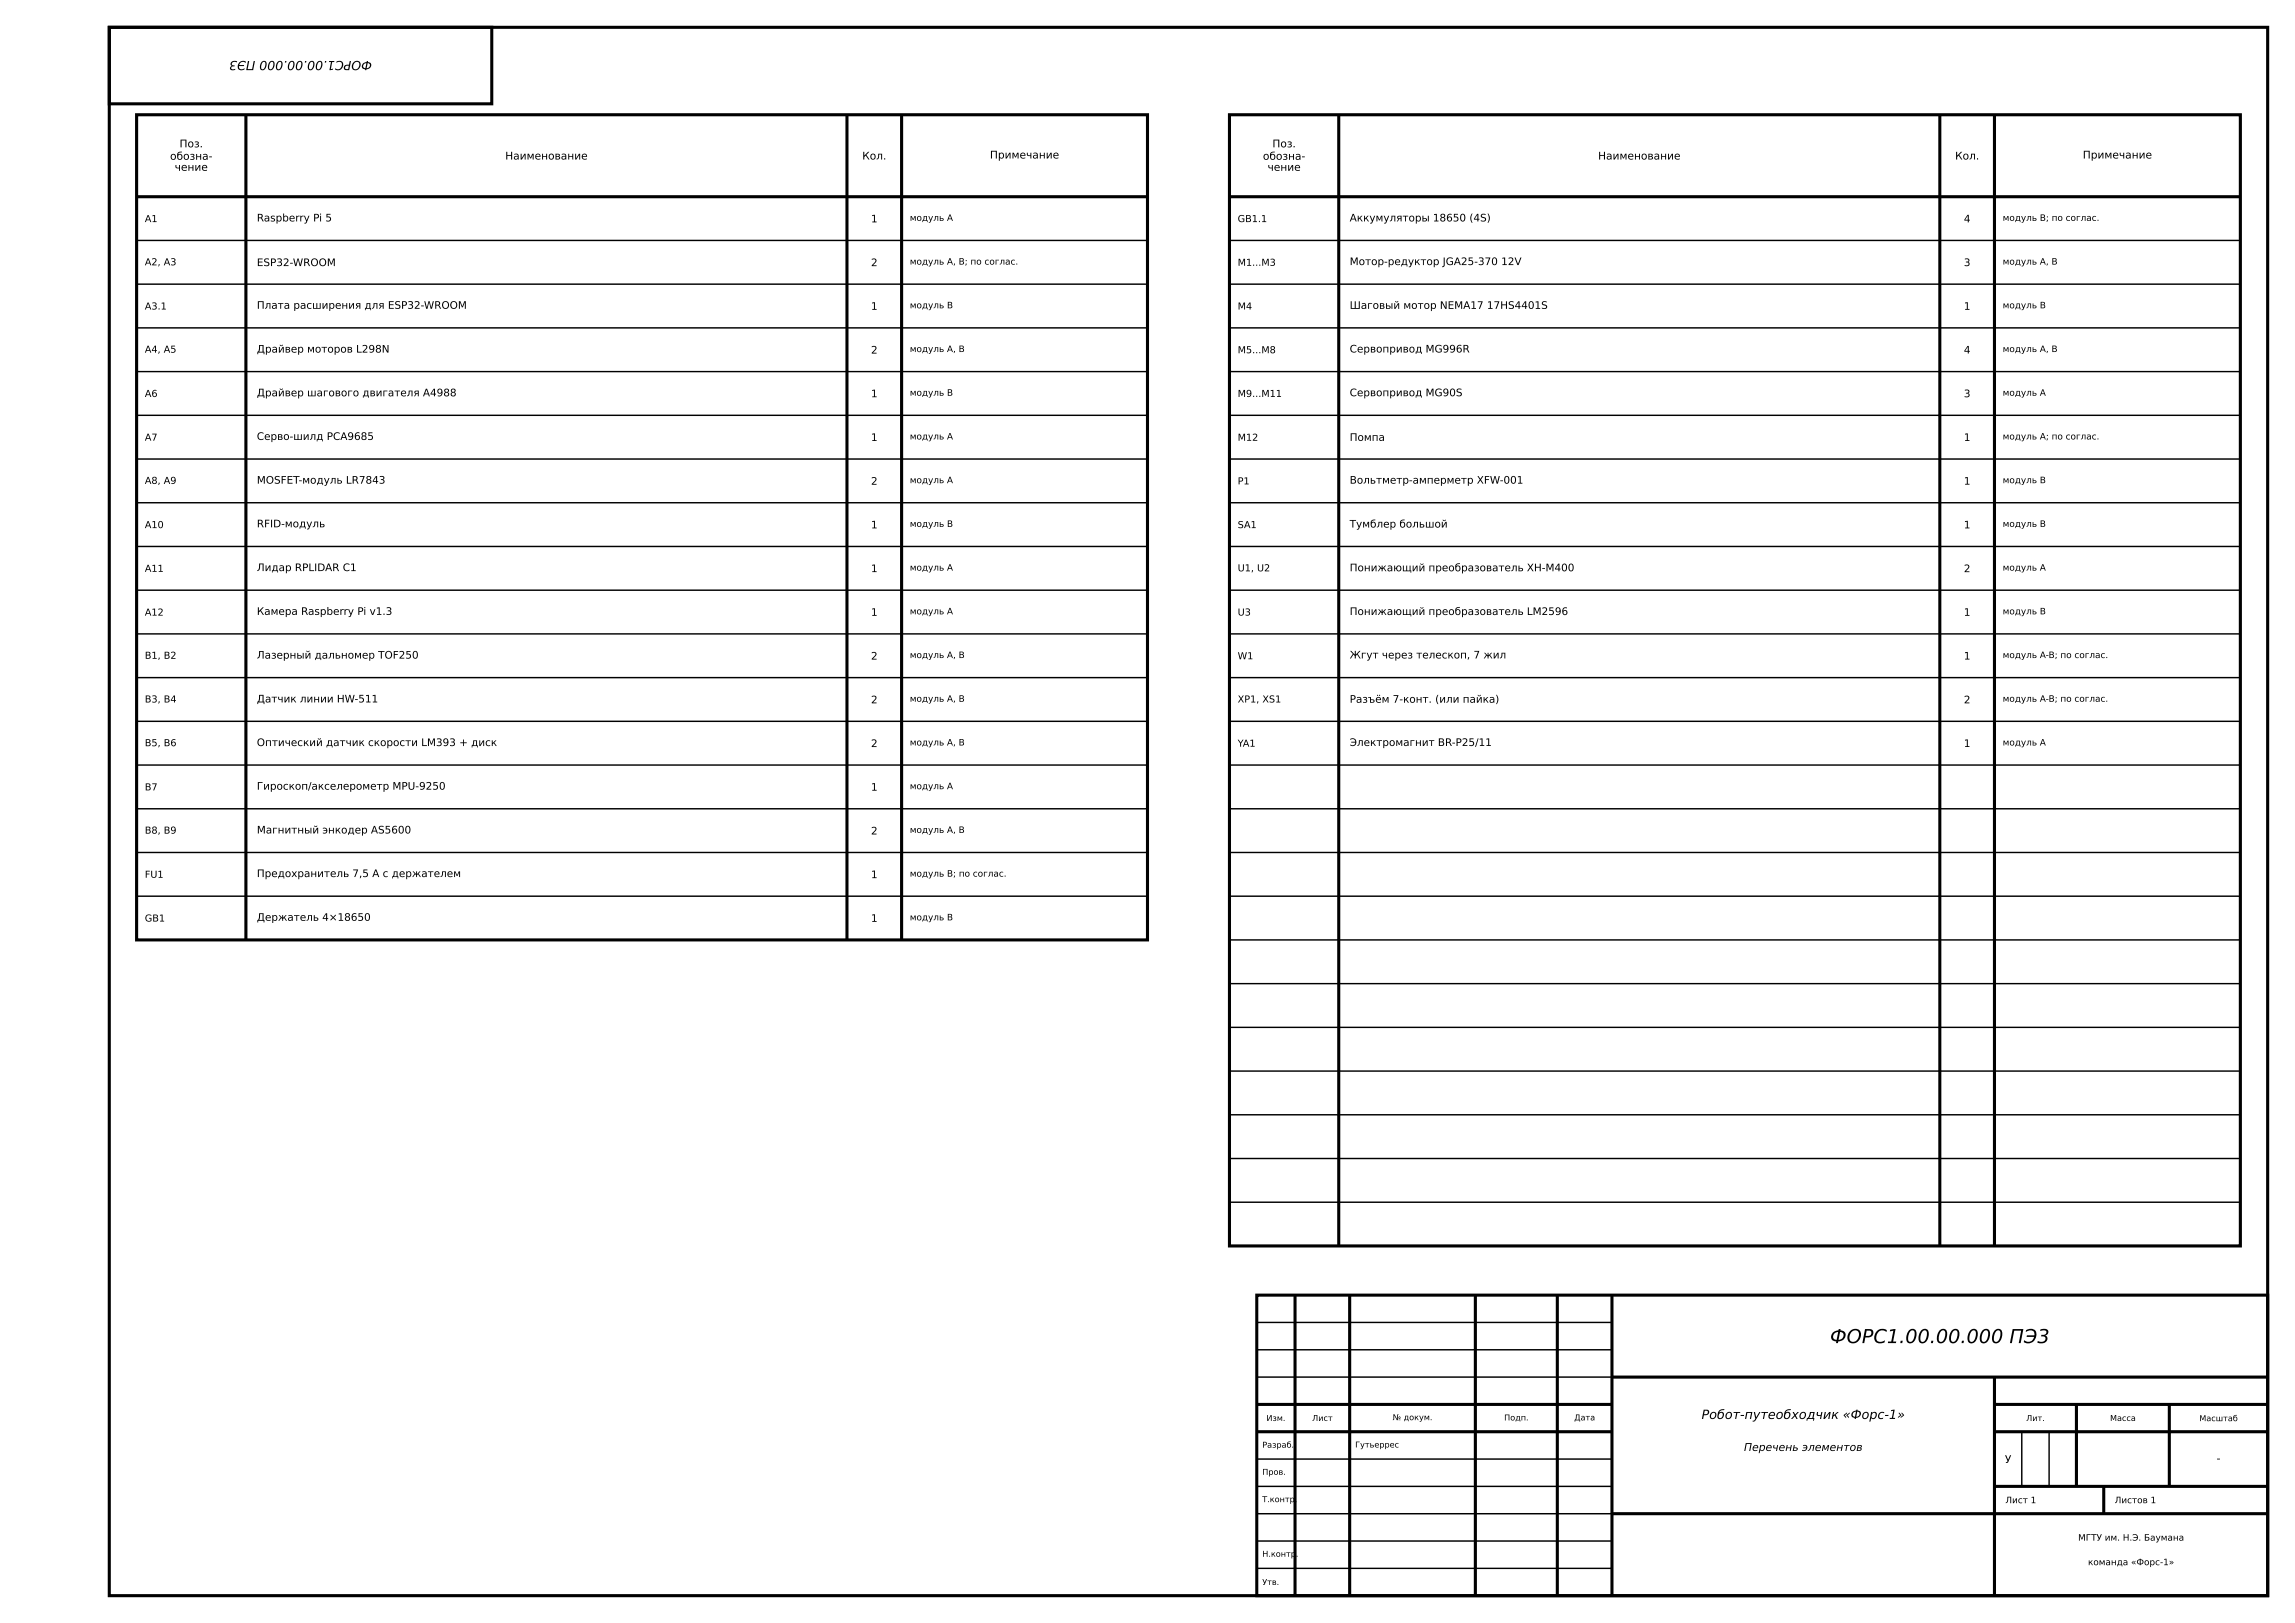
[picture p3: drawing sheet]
<svg xmlns="http://www.w3.org/2000/svg" width="420mm" height="297mm" viewBox="0 0 420 297" stroke-linecap="round" stroke-linejoin="round" font-family="sans-serif">
<defs><g id="words">
<text font-size="3.5" x="334.9" y="245.8">ФОРС1.00.00.000 ПЭ3</text>
<g font-size="2.3">
<text x="68.1" y="11.2" transform="rotate(-180 68.1 11.2)">ФОРС1.00.00.000 ПЭ3</text>
<text x="311.4" y="259.7">Робот-путеобходчик «Форс-1»</text>
</g>
<text font-size="2" x="319.2" y="265.5">Перечень элементов</text>
<g font-size="1.9">
<text x="31.1" y="29.2">обозна-</text>
<text x="32.9" y="27">Поз.</text>
<text x="92.5" y="29.2">Наименование</text>
<text x="157.8" y="29.2">Кол.</text>
<text x="181.2" y="29">Примечание</text>
<text x="231.1" y="29.2">обозна-</text>
<text x="232.9" y="27">Поз.</text>
<text x="292.5" y="29.2">Наименование</text>
<text x="357.8" y="29.2">Кол.</text>
<text x="381.2" y="29">Примечание</text>
<text x="32" y="31.3">чение</text>
<text x="232" y="31.3">чение</text>
<text x="47" y="40.5">Raspberry Pi 5</text>
<text x="159.4" y="40.7">1</text>
<text x="247" y="40.5">Аккумуляторы 18650 (4S)</text>
<text x="359.4" y="40.7">4</text>
<text x="47" y="48.7">ESP32-WROOM</text>
<text x="159.4" y="48.7">2</text>
<text x="247" y="48.5">Мотор-редуктор JGA25-370 12V</text>
<text x="359.4" y="48.7">3</text>
<text x="47" y="56.5">Плата расширения для ESP32-WROOM</text>
<text x="159.4" y="56.7">1</text>
<text x="247" y="56.5">Шаговый мотор NEMA17 17HS4401S</text>
<text x="359.4" y="56.7">1</text>
<text x="47" y="64.5">Драйвер моторов L298N</text>
<text x="159.4" y="64.7">2</text>
<text x="247" y="64.5">Сервопривод MG996R</text>
<text x="359.4" y="64.7">4</text>
<text x="47" y="72.5">Драйвер шагового двигателя A4988</text>
<text x="159.4" y="72.7">1</text>
<text x="247" y="72.5">Сервопривод MG90S</text>
<text x="359.4" y="72.7">3</text>
<text x="47" y="80.5">Серво-шилд PCA9685</text>
<text x="159.4" y="80.7">1</text>
<text x="247" y="80.7">Помпа</text>
<text x="359.4" y="80.7">1</text>
<text x="47" y="88.5">MOSFET-модуль LR7843</text>
<text x="159.4" y="88.7">2</text>
<text x="247" y="88.5">Вольтметр-амперметр XFW-001</text>
<text x="359.4" y="88.7">1</text>
<text x="47" y="96.5">RFID-модуль</text>
<text x="159.4" y="96.7">1</text>
<text x="247" y="96.5">Тумблер большой</text>
<text x="359.4" y="96.7">1</text>
<text x="47" y="104.5">Лидар RPLIDAR C1</text>
<text x="159.4" y="104.7">1</text>
<text x="247" y="104.5">Понижающий преобразователь XH-M400</text>
<text x="359.4" y="104.7">2</text>
<text x="47" y="112.5">Камера Raspberry Pi v1.3</text>
<text x="159.4" y="112.7">1</text>
<text x="247" y="112.5">Понижающий преобразователь LM2596</text>
<text x="359.4" y="112.7">1</text>
<text x="47" y="120.5">Лазерный дальномер TOF250</text>
<text x="159.4" y="120.7">2</text>
<text x="247" y="120.5">Жгут через телескоп, 7 жил</text>
<text x="359.4" y="120.7">1</text>
<text x="47" y="128.5">Датчик линии HW-511</text>
<text x="159.4" y="128.7">2</text>
<text x="247" y="128.6">Разъём 7-конт. (или пайка)</text>
<text x="359.4" y="128.7">2</text>
<text x="47" y="136.5">Оптический датчик скорости LM393 + диск</text>
<text x="159.4" y="136.7">2</text>
<text x="247" y="136.5">Электромагнит BR-P25/11</text>
<text x="359.4" y="136.7">1</text>
<text x="47" y="144.5">Гироскоп/акселерометр MPU-9250</text>
<text x="159.4" y="144.7">1</text>
<text x="47" y="152.5">Магнитный энкодер AS5600</text>
<text x="159.4" y="152.7">2</text>
<text x="47" y="160.5">Предохранитель 7,5 А с держателем</text>
<text x="159.4" y="160.7">1</text>
<text x="47" y="168.5">Держатель 4×18650</text>
<text x="159.4" y="168.7">1</text>
<text x="366.9" y="267.7">У</text>
<text x="405.6" y="267.5">-</text>
</g>
<g font-size="1.8">
<text x="26.5" y="40.6">A1</text>
<text x="226.5" y="40.6">GB1.1</text>
<text x="26.5" y="48.6">A2, A3</text>
<text x="226.5" y="48.6">M1...M3</text>
<text x="26.5" y="56.6">A3.1</text>
<text x="226.5" y="56.6">M4</text>
<text x="26.5" y="64.5">A4, A5</text>
<text x="226.5" y="64.6">M5...M8</text>
<text x="26.5" y="72.6">A6</text>
<text x="226.5" y="72.6">M9...M11</text>
<text x="26.5" y="80.6">A7</text>
<text x="226.5" y="80.7">M12</text>
<text x="26.5" y="88.6">A8, A9</text>
<text x="226.5" y="88.6">P1</text>
<text x="26.5" y="96.6">A10</text>
<text x="226.5" y="96.6">SA1</text>
<text x="26.5" y="104.6">A11</text>
<text x="226.5" y="104.6">U1, U2</text>
<text x="26.5" y="112.7">A12</text>
<text x="226.5" y="112.6">U3</text>
<text x="26.5" y="120.6">B1, B2</text>
<text x="226.5" y="120.6">W1</text>
<text x="26.5" y="128.6">B3, B4</text>
<text x="226.5" y="128.6">XP1, XS1</text>
<text x="26.5" y="136.6">B5, B6</text>
<text x="226.5" y="136.6">YA1</text>
<text x="26.5" y="144.6">B7</text>
<text x="26.5" y="152.6">B8, B9</text>
<text x="26.5" y="160.6">FU1</text>
<text x="26.5" y="168.6">GB1</text>
</g>
<g font-size="1.6">
<text x="166.5" y="40.4">модуль A</text>
<text x="366.5" y="40.4">модуль B; по соглас.</text>
<text x="166.5" y="48.4">модуль A, B; по соглас.</text>
<text x="366.5" y="48.4">модуль A, B</text>
<text x="166.5" y="56.4">модуль B</text>
<text x="366.5" y="56.4">модуль B</text>
<text x="166.5" y="64.4">модуль A, B</text>
<text x="366.5" y="64.4">модуль A, B</text>
<text x="166.5" y="72.4">модуль B</text>
<text x="366.5" y="72.4">модуль A</text>
<text x="166.5" y="80.4">модуль A</text>
<text x="366.5" y="80.4">модуль A; по соглас.</text>
<text x="166.5" y="88.4">модуль A</text>
<text x="366.5" y="88.4">модуль B</text>
<text x="166.5" y="96.4">модуль B</text>
<text x="366.5" y="96.4">модуль B</text>
<text x="166.5" y="104.4">модуль A</text>
<text x="366.5" y="104.4">модуль A</text>
<text x="166.5" y="112.4">модуль A</text>
<text x="366.5" y="112.4">модуль B</text>
<text x="166.5" y="120.4">модуль A, B</text>
<text x="366.5" y="120.4">модуль A-B; по соглас.</text>
<text x="166.5" y="128.4">модуль A, B</text>
<text x="366.5" y="128.4">модуль A-B; по соглас.</text>
<text x="166.5" y="136.4">модуль A, B</text>
<text x="366.5" y="136.4">модуль A</text>
<text x="166.5" y="144.4">модуль A</text>
<text x="166.5" y="152.4">модуль A, B</text>
<text x="166.5" y="160.4">модуль B; по соглас.</text>
<text x="166.5" y="168.4">модуль B</text>
<text x="367" y="275.1">Лист 1</text>
<text x="387" y="275.1">Листов 1</text>
<text x="380.3" y="281.9">МГТУ им. Н.Э. Баумана</text>
<text x="382.1" y="286.4">команда «Форс-1»</text>
</g>
<g font-size="1.5">
<text x="231.8" y="260">Изм.</text>
<text x="240.1" y="260">Лист</text>
<text x="254.9" y="259.9">№ докум.</text>
<text x="275.3" y="259.9">Подп.</text>
<text x="288.1" y="259.9">Дата</text>
<text x="370.8" y="260">Лит.</text>
<text x="386.1" y="260">Масса</text>
<text x="402.5" y="260.1">Масштаб</text>
<text x="231" y="264.9">Разраб.</text>
<text x="231" y="269.9">Пров.</text>
<text x="248" y="264.9">Гутьеррес</text>
<text x="231" y="274.9">Т.контр.</text>
<text x="231" y="284.9">Н.контр</text>
<text x="237.1" y="284.9">.</text>
<text x="231" y="290">Утв.</text>
</g>
</g></defs>
<g fill="none" stroke="#000" stroke-width=".56">
<path d="M20 5h395v287h-395zM20 5h70v14h-70zM25 21h185v151h-185zM25 36h185M45 21v151M155 21v151M165 21v151M225 21h185v207h-185zM225 36h185M245 21v207M355 21v207M365 21v207"/>
<path d="M230 237h185v55h-185zM237 237v55M247 237v55M270 237v55M285 237v55M295 237v55M230 257h65M295 252h120M365 257h50M365 252v40M380 257v15M397 257v15"/>
<path d="M230 262h65M295 277h120M365 262h50M365 272h50M385 272v5"/>
</g>
<g fill="none" stroke="#000" stroke-width=".26">
<path d="M25 44h185M25 52h185M25 60h185M225 44h185M225 52h185M225 60h185M25 68h185M25 76h185M225 68h185M225 76h185M25 84h185M25 92h185"/>
<path d="M225 84h185M225 92h185M25 100h185M25 108h185M25 116h185M225 100h185M225 108h185M225 116h185M25 124h185M25 132h185M225 124h185M225 132h185"/>
<path d="M25 140h185M25 148h185M25 156h185M225 140h185M225 148h185M225 156h185M25 164h185M25 172h185M225 164h185M225 172h185M225 180h185M225 188h185"/>
<path d="M225 196h185M225 204h185M225 212h185M225 220h185M225 228h185M230 252h65M230 247h65M230 242h65M230 277h65M230 272h65M230 267h65M370 262v10"/>
<path d="M375 262v10M230 287h65M230 282h65"/>
</g>
<use href="#words"/>
</svg>
